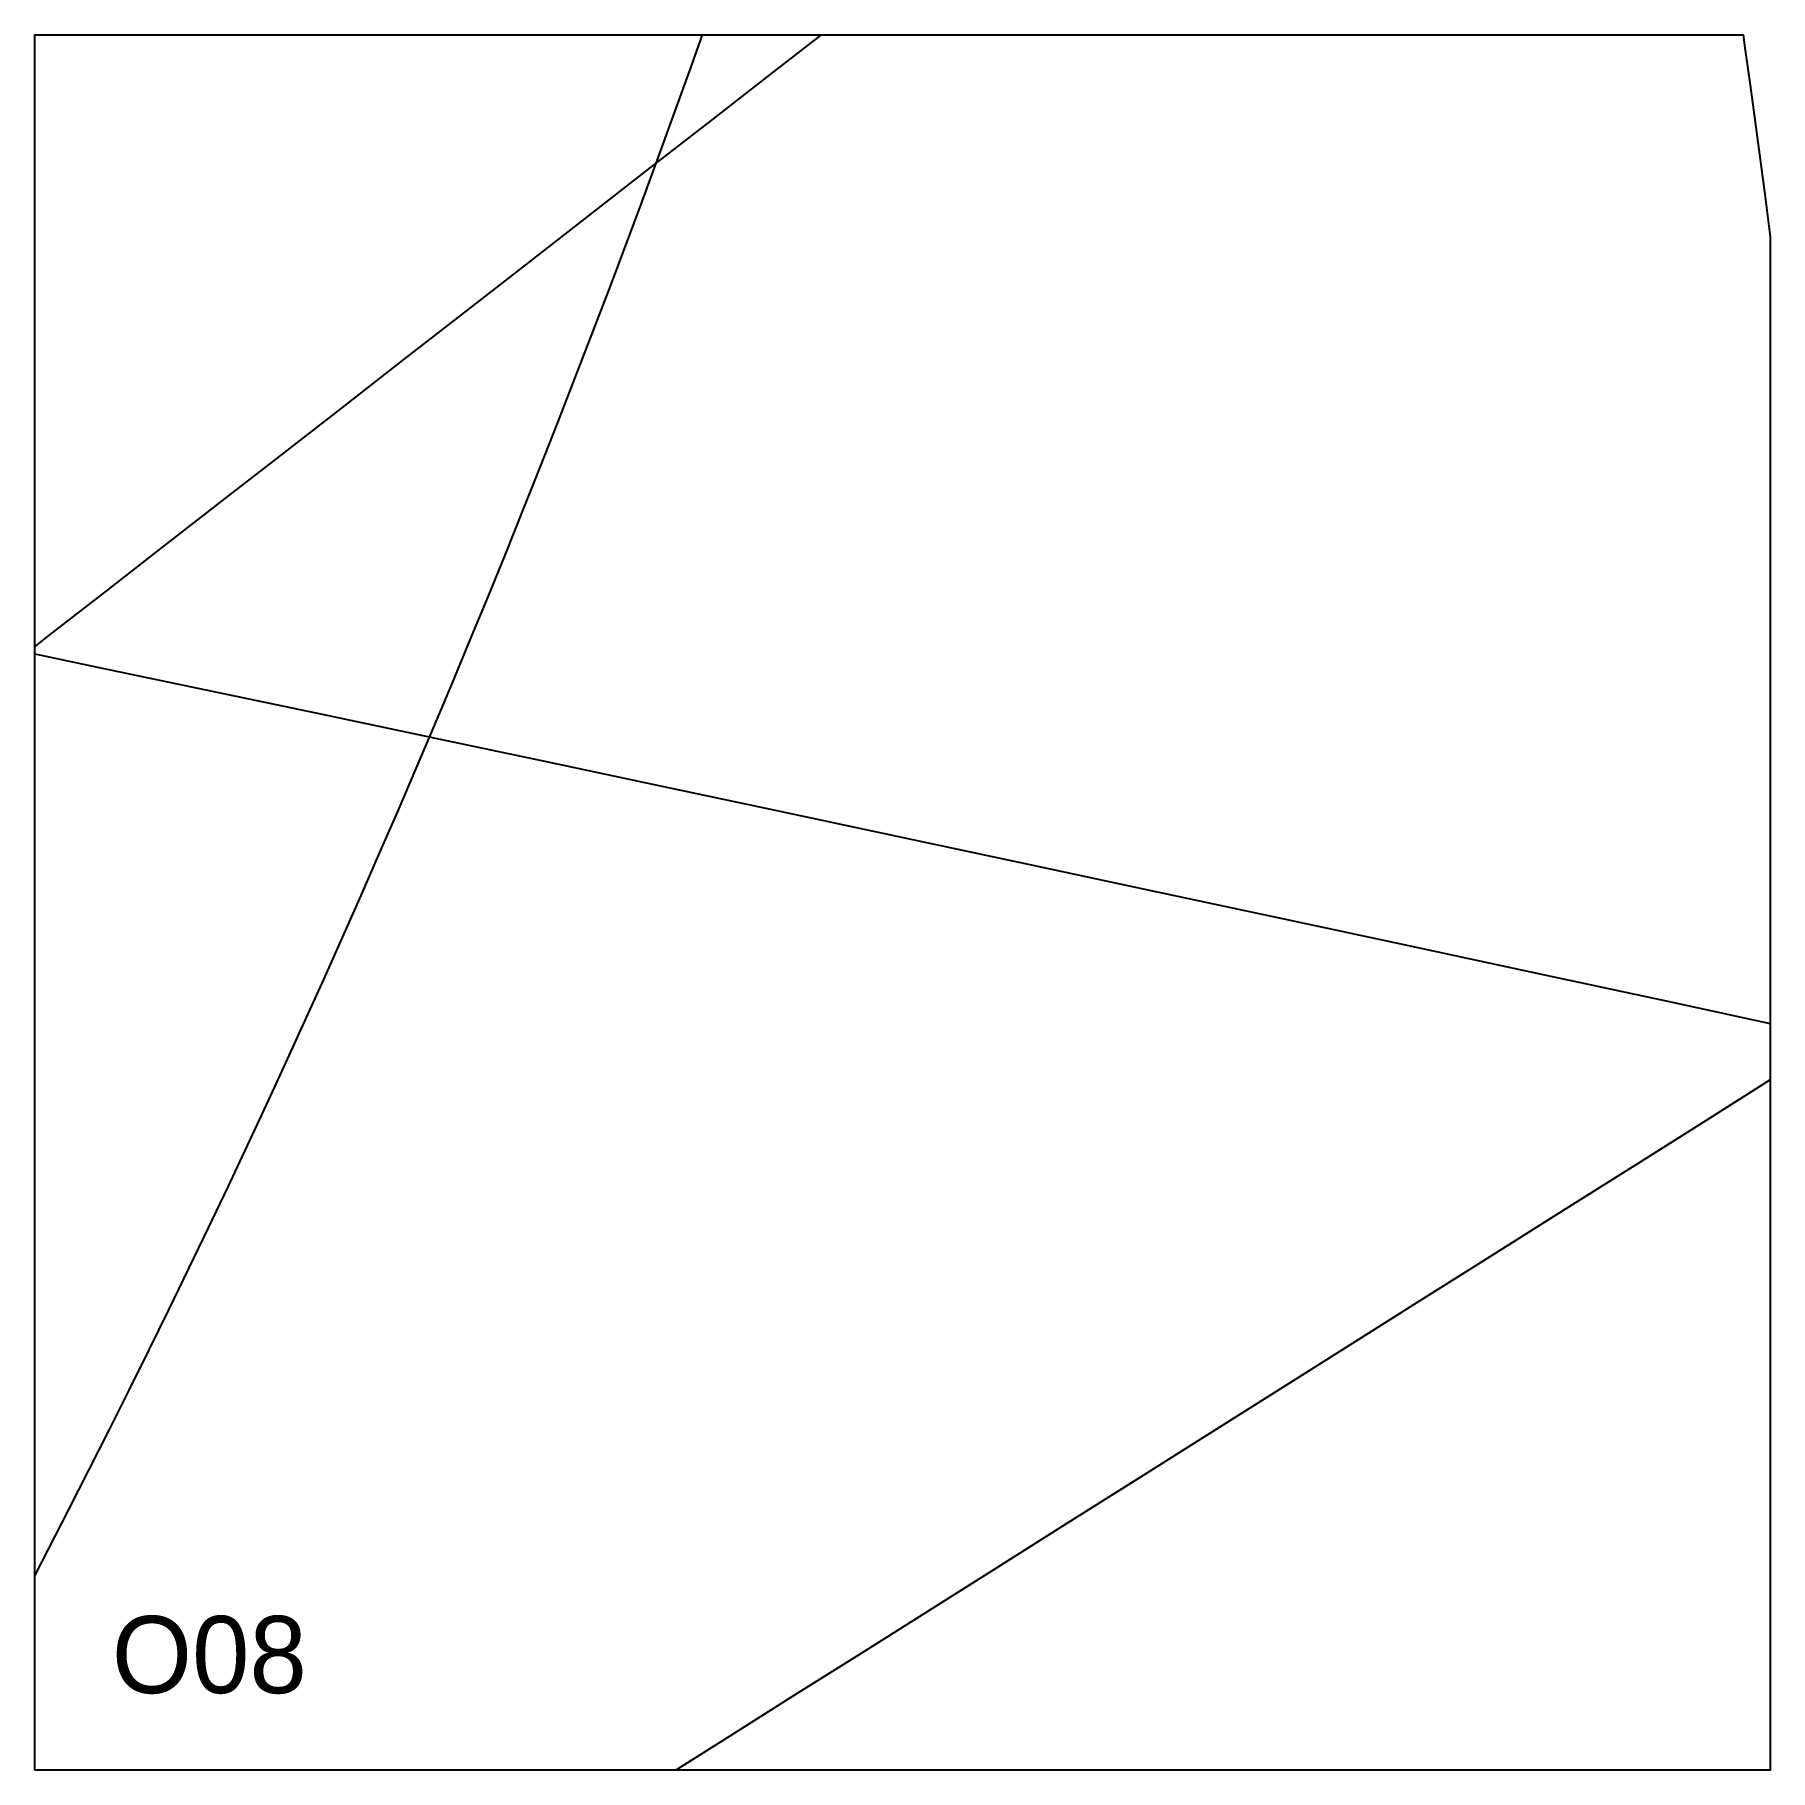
# Model space of a CAD drawing. Header units: millimetres. Extents: x 0 to 900, y 0 to 900.
import ezdxf

# ---------------------------------------------------------------- set-up
doc = ezdxf.new("R2010")
doc.units = ezdxf.units.MM
for name, color, linetype in [('ASR2', 4, 'Continuous'), ('CUT', 1, 'Continuous'), ('DECL', 30, 'Continuous'), ('HOUR15', 9, 'Continuous'), ('HOUR30', 8, 'Continuous'), ('ID', 3, 'Continuous')]:
    doc.layers.add(name, color=color, linetype=linetype)

msp = doc.modelspace()

# ---------------------------------------------------------------- linework, layer by layer
at = {"layer": 'ASR2'}
msp.add_lwpolyline([(346.14, 900), (340.19, 883.27), (331.79, 859.94), (323.33, 836.69), (314.79, 813.52), (306.19, 790.43), (297.52, 767.42), (288.78, 744.49), (279.97, 721.64), (271.1, 698.87), (262.16, 676.17), (253.15, 653.56), (244.07, 631.03), (234.93, 608.58), (225.72, 586.2), (216.45, 563.91), (207.11, 541.7), (197.71, 519.57), (188.24, 497.51), (178.7, 475.54), (169.1, 453.65), (159.43, 431.83), (149.7, 410.1), (139.91, 388.45), (130.05, 366.87), (120.12, 345.38), (110.14, 323.97), (100.09, 302.63), (89.97, 281.38), (79.79, 260.21), (69.55, 239.12), (59.25, 218.11), (48.88, 197.18), (38.46, 176.33), (27.96, 155.56), (17.41, 134.87), (6.8, 114.26), (0, 101.19)], dxfattribs=at)
at = {"layer": 'CUT'}
msp.add_lwpolyline([(0, 0), (0, 900), (885.89, 900), (886.87, 893.18), (889.58, 873.89), (892.23, 854.59), (894.82, 835.28), (897.36, 815.96), (899.83, 796.64), (900, 795.28), (900, 0), (0, 0)], close=True, dxfattribs=at)
at = {"layer": 'DECL'}
msp.add_lwpolyline([(0, 578.9), (35.87, 571.38), (91.96, 559.6), (148.99, 547.59), (207.01, 535.34), (266.03, 522.86), (326.09, 510.14), (387.21, 497.16), (449.43, 483.93), (512.77, 470.42), (577.27, 456.65), (642.97, 442.59), (709.89, 428.24), (778.09, 413.59), (847.59, 398.63), (900, 387.33)], dxfattribs=at)
at = {"layer": 'HOUR15'}
msp.add_lwpolyline([(900, 358), (869.96, 339.06), (831.11, 314.55), (792.66, 290.31), (754.62, 266.31), (716.97, 242.56), (679.7, 219.06), (642.81, 195.79), (606.29, 172.76), (570.14, 149.96), (534.34, 127.38), (498.89, 105.02), (463.78, 82.88), (429.01, 60.95), (394.58, 39.23), (360.47, 17.71), (332.38, 0)], dxfattribs=at)
at = {"layer": 'HOUR30'}
msp.add_lwpolyline([(407.86, 900), (383.32, 880.92), (350.24, 855.18), (317.49, 829.71), (285.07, 804.49), (252.96, 779.52), (221.18, 754.79), (189.7, 730.31), (158.53, 706.06), (127.66, 682.05), (97.08, 658.26), (66.79, 634.7), (36.78, 611.35), (7.05, 588.23), (0, 582.75)], dxfattribs=at)

# ---------------------------------------------------------------- texts
at = {"layer": 'ID'}
msp.add_text('O08', height=40, dxfattribs=at).set_placement((40, 40))

doc.saveas('drawing.dxf')
